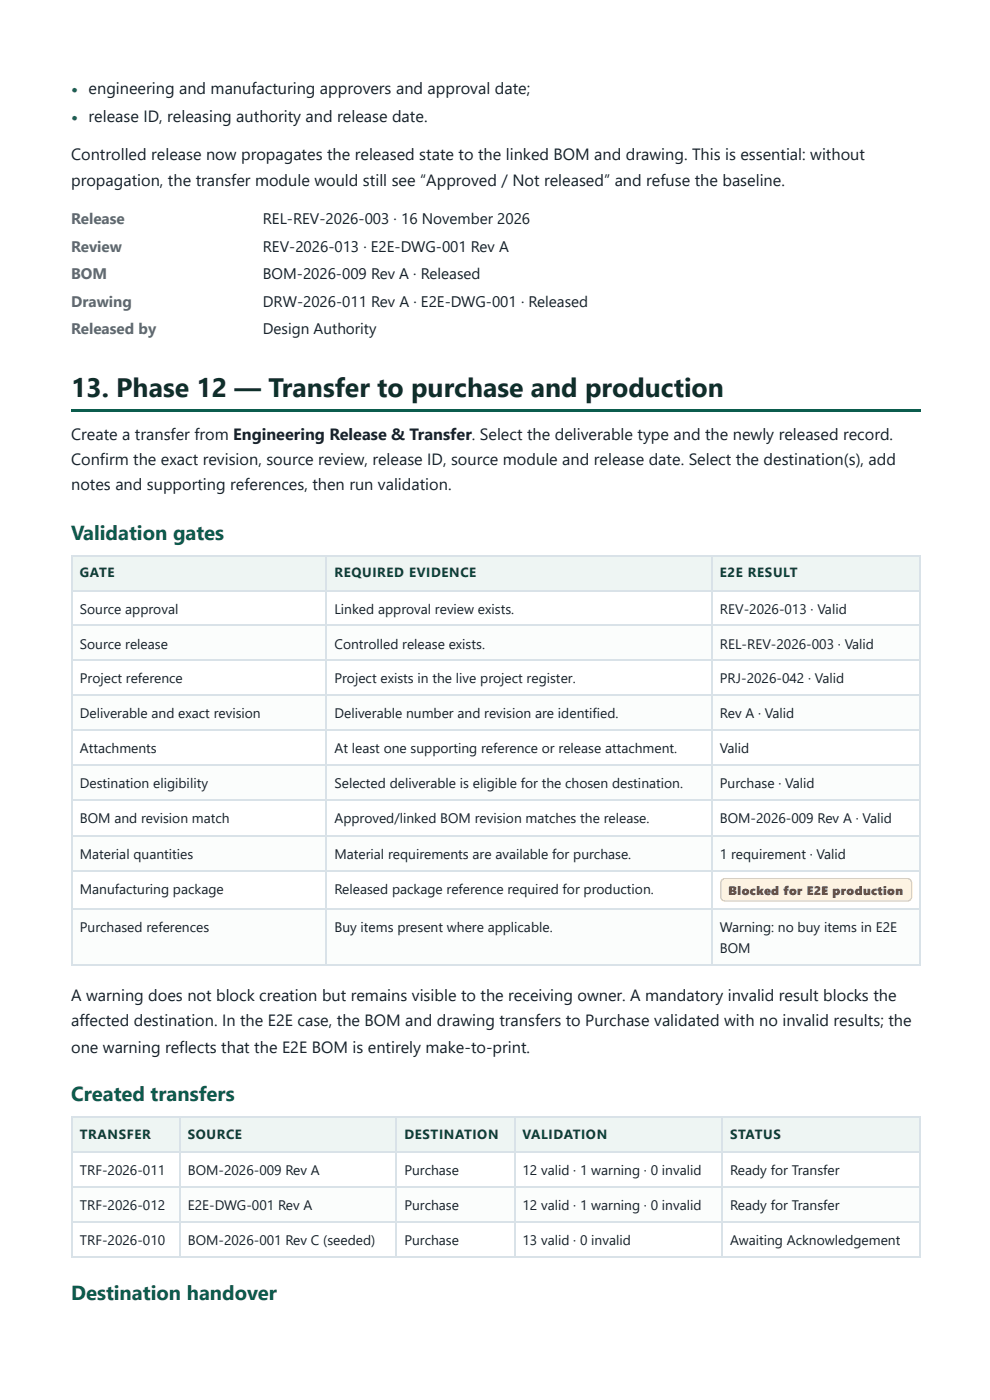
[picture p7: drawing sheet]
<svg xmlns="http://www.w3.org/2000/svg" width="210mm" height="297mm" viewBox="0 0 210 297" stroke-linecap="round" stroke-linejoin="round" font-family="sans-serif">
<defs><g id="words">
<text font-size="5.6" fill="#0f2f2a" x="15.1" y="84.1">13. Phase 12 — Transfer to purchase and production</text>
<g font-size="4.3" fill="#0b5c4d">
<text x="15.1" y="114.6">Validation gates</text>
<text x="15.1" y="233.6">Created transfers</text>
<text x="15.1" y="275.7">Destination handover</text>
</g>
<g font-size="3.5" fill="#0f766e">
<text x="15.1" y="19.8">• engineering and manufacturing approvers and approval date;</text>
<text x="15.1" y="25.9">• release ID, releasing authority and release date.</text>
</g>
<g font-size="3.5" fill="#16202a">
<text x="15.1" y="33.9">Controlled release now propagates the released state to the linked BOM and drawing. This is essential: without</text>
<text x="15.1" y="39.4">propagation, the transfer module would still see “Approved / Not released” and refuse the baseline.</text>
<text x="15.1" y="93.4">Create a transfer from Engineering Release &amp; Transfer. Select the deliverable type and the newly released record.</text>
<text x="15.1" y="98.7">Confirm the exact revision, source review, release ID, source module and release date. Select the destination(s), add</text>
<text x="15.1" y="104">notes and supporting references, then run validation.</text>
<text x="15.1" y="212.5">A warning does not block creation but remains visible to the receiving owner. A mandatory invalid result blocks the</text>
<text x="15.1" y="217.8">affected destination. In the E2E case, the BOM and drawing transfers to Purchase validated with no invalid results; the</text>
<text x="15.1" y="223.3">one warning reflects that the E2E BOM is entirely make-to-print.</text>
</g>
<g font-size="3.2" fill="#5b6774">
<text x="15.1" y="47.6">Release</text>
<text x="15.1" y="53.4">Review</text>
<text x="15.1" y="59.3">BOM</text>
<text x="15.1" y="65.1">Drawing</text>
<text x="15.1" y="70.9">Released by</text>
</g>
<g font-size="3.2" fill="#16202a">
<text x="55.7" y="47.6">REL-REV-2026-003 · 16 November 2026</text>
<text x="55.7" y="53.4">REV-2026-013 · E2E-DWG-001 Rev A</text>
<text x="55.7" y="59.3">BOM-2026-009 Rev A · Released</text>
<text x="55.7" y="65.1">DRW-2026-011 Rev A · E2E-DWG-001 · Released</text>
<text x="55.7" y="70.9">Design Authority</text>
</g>
<g font-size="2.9" fill="#16202a">
<text x="16.9" y="130.2">Source approval</text>
<text x="70.9" y="130.2">Linked approval review exists.</text>
<text x="152.6" y="130.2">REV-2026-013 · Valid</text>
<text x="16.9" y="137.6">Source release</text>
<text x="70.9" y="137.6">Controlled release exists.</text>
<text x="152.6" y="137.6">REL-REV-2026-003 · Valid</text>
<text x="16.9" y="145">Project reference</text>
<text x="70.9" y="145">Project exists in the live project register.</text>
<text x="152.6" y="145">PRJ-2026-042 · Valid</text>
<text x="16.9" y="152.4">Deliverable and exact revision</text>
<text x="70.9" y="152.4">Deliverable number and revision are identified.</text>
<text x="152.6" y="152.4">Rev A · Valid</text>
<text x="16.9" y="159.8">Attachments</text>
<text x="70.9" y="159.8">At least one supporting reference or release attachment.</text>
<text x="152.6" y="159.8">Valid</text>
<text x="16.9" y="167.2">Destination eligibility</text>
<text x="70.9" y="167.2">Selected deliverable is eligible for the chosen destination.</text>
<text x="152.6" y="167.2">Purchase · Valid</text>
<text x="16.9" y="174.6">BOM and revision match</text>
<text x="70.9" y="174.6">Approved/linked BOM revision matches the release.</text>
<text x="152.6" y="174.6">BOM-2026-009 Rev A · Valid</text>
<text x="16.9" y="182.3">Material quantities</text>
<text x="70.9" y="182.3">Material requirements are available for purchase.</text>
<text x="152.6" y="182.3">1 requirement · Valid</text>
<text x="16.9" y="189.7">Manufacturing package</text>
<text x="70.9" y="189.7">Released package reference required for production.</text>
<text x="16.9" y="197.6">Purchased references</text>
<text x="70.9" y="197.6">Buy items present where applicable.</text>
<text x="152.6" y="197.6">Warning: no buy items in E2E</text>
<text x="152.6" y="202.1">BOM</text>
<text x="16.9" y="249.2">TRF-2026-011</text>
<text x="39.8" y="249.2">BOM-2026-009 Rev A</text>
<text x="85.7" y="249.2">Purchase</text>
<text x="110.8" y="249.2">12 valid · 1 warning · 0 invalid</text>
<text x="154.8" y="249.2">Ready for Transfer</text>
<text x="16.9" y="256.6">TRF-2026-012</text>
<text x="39.8" y="256.6">E2E-DWG-001 Rev A</text>
<text x="85.7" y="256.6">Purchase</text>
<text x="110.8" y="256.6">12 valid · 1 warning · 0 invalid</text>
<text x="154.8" y="256.6">Ready for Transfer</text>
<text x="16.9" y="264.1">TRF-2026-010</text>
<text x="39.8" y="264.1">BOM-2026-001 Rev C (seeded)</text>
<text x="85.7" y="264.1">Purchase</text>
<text x="110.8" y="264.1">13 valid · 0 invalid</text>
<text x="154.8" y="264.1">Awaiting Acknowledgement</text>
</g>
<g font-size="2.8" fill="#0b3d34">
<text x="16.9" y="122.5">GATE</text>
<text x="70.9" y="122.5">REQUIRED EVIDENCE</text>
<text x="152.6" y="122.5">E2E RESULT</text>
<text x="16.9" y="241.6">TRANSFER</text>
<text x="39.8" y="241.6">SOURCE</text>
<text x="85.7" y="241.6">DESTINATION</text>
<text x="110.8" y="241.6">VALIDATION</text>
<text x="154.8" y="241.6">STATUS</text>
</g>
<text font-size="2.6" fill="#92400e" x="154.5" y="190">Blocked for E2E production</text>
</g></defs>
<path d="M15.1 86.8h180v.5h-180z" fill="#0b5c4d"/>
<g fill="#eef5f3">
<path d="M15.3 118h54v7.1h-54z"/>
<path d="M69.3 118h81.5v7.1h-81.5z"/>
<path d="M150.8 118h44.3v7.1h-44.3z"/>
</g>
<g fill="#fbfdfc">
<path d="M15.3 132.6h54v7.4h-54z"/>
<path d="M69.3 132.6h81.5v7.4h-81.5z"/>
<path d="M150.8 132.6h44.3v7.4h-44.3z"/>
<path d="M15.3 147.4h54v7.6h-54z"/>
<path d="M69.3 147.4h81.5v7.6h-81.5z"/>
<path d="M150.8 147.4h44.3v7.6h-44.3z"/>
<path d="M15.3 162.5h54v7.4h-54z"/>
<path d="M69.3 162.5h81.5v7.4h-81.5z"/>
<path d="M150.8 162.5h44.3v7.4h-44.3z"/>
<path d="M15.3 177.3h54v7.4h-54z"/>
<path d="M69.3 177.3h81.5v7.4h-81.5z"/>
<path d="M150.8 177.3h44.3v7.4h-44.3z"/>
<path d="M15.3 192.6h54v12.2h-54z"/>
<path d="M69.3 192.6h81.5v12.2h-81.5z"/>
<path d="M150.8 192.6h44.3v12.2h-44.3z"/>
</g>
<g fill="none" stroke="#d9e2e8" stroke-width=".26">
<path d="M15.1 117.9h180M15.2 117.7v87.1M69.2 117.7v87.1M150.9 117.7v87.1M15.1 125.3h180M15.1 132.7h180M15.1 140.1h180M15.1 147.5h180M15.1 154.9h180M15.1 162.3h180M15.1 169.7h180M15.1 177.4h180"/>
<path d="M15.1 184.8h180M15.1 192.7h180M15.1 204.7h180"/>
</g>
<path d="M195.1 117.7v87.1" fill="none" stroke="#d9e2e8" stroke-width=".21"/>
<g fill="#eef5f3">
<path d="M15.3 237.1h22.8v7.1h-22.8z"/>
<path d="M38.1 237.1h46v7.1h-46z"/>
<path d="M84.1 237.1h24.9v7.1h-24.9z"/>
<path d="M109 237.1h44.2v7.1h-44.2z"/>
<path d="M153.2 237.1h41.9v7.1h-41.9z"/>
</g>
<g fill="#fbfdfc">
<path d="M15.3 251.9h22.8v7.4h-22.8z"/>
<path d="M38.1 251.9h46v7.4h-46z"/>
<path d="M84.1 251.9h24.9v7.4h-24.9z"/>
<path d="M109 251.9h44.2v7.4h-44.2z"/>
<path d="M153.2 251.9h41.9v7.4h-41.9z"/>
</g>
<path d="M15.1 236.9h180M15.2 236.8v29.9M38.2 236.8v29.9M84 236.8v29.9M109.1 236.8v29.9M153.1 236.8v29.9M15.1 244.3h180M15.1 251.8h180M15.1 259.2h180M15.1 266.6h180" fill="none" stroke="#d9e2e8" stroke-width=".26"/>
<path d="M195.1 236.8v29.9" fill="none" stroke="#d9e2e8" stroke-width=".21"/>
<path d="M153.1 186.7l.6-.3h38.7a.93 .93 0 0 1 .9 .9v2.9a.93 .93 0 0 1-.9 1h-38.7a.93 .93 0 0 1-.9-1v-2.9z" fill="#fdf3e2"/>
<path d="M153.1 186.7l.6-.3h38.7a.93 .93 0 0 1 .9 .9v2.9a.93 .93 0 0 1-.9 1h-38.7a.93 .93 0 0 1-.9-1v-2.9z" fill="none" stroke="#f0cf9b" stroke-width=".26"/>
<use href="#words"/>
</svg>
